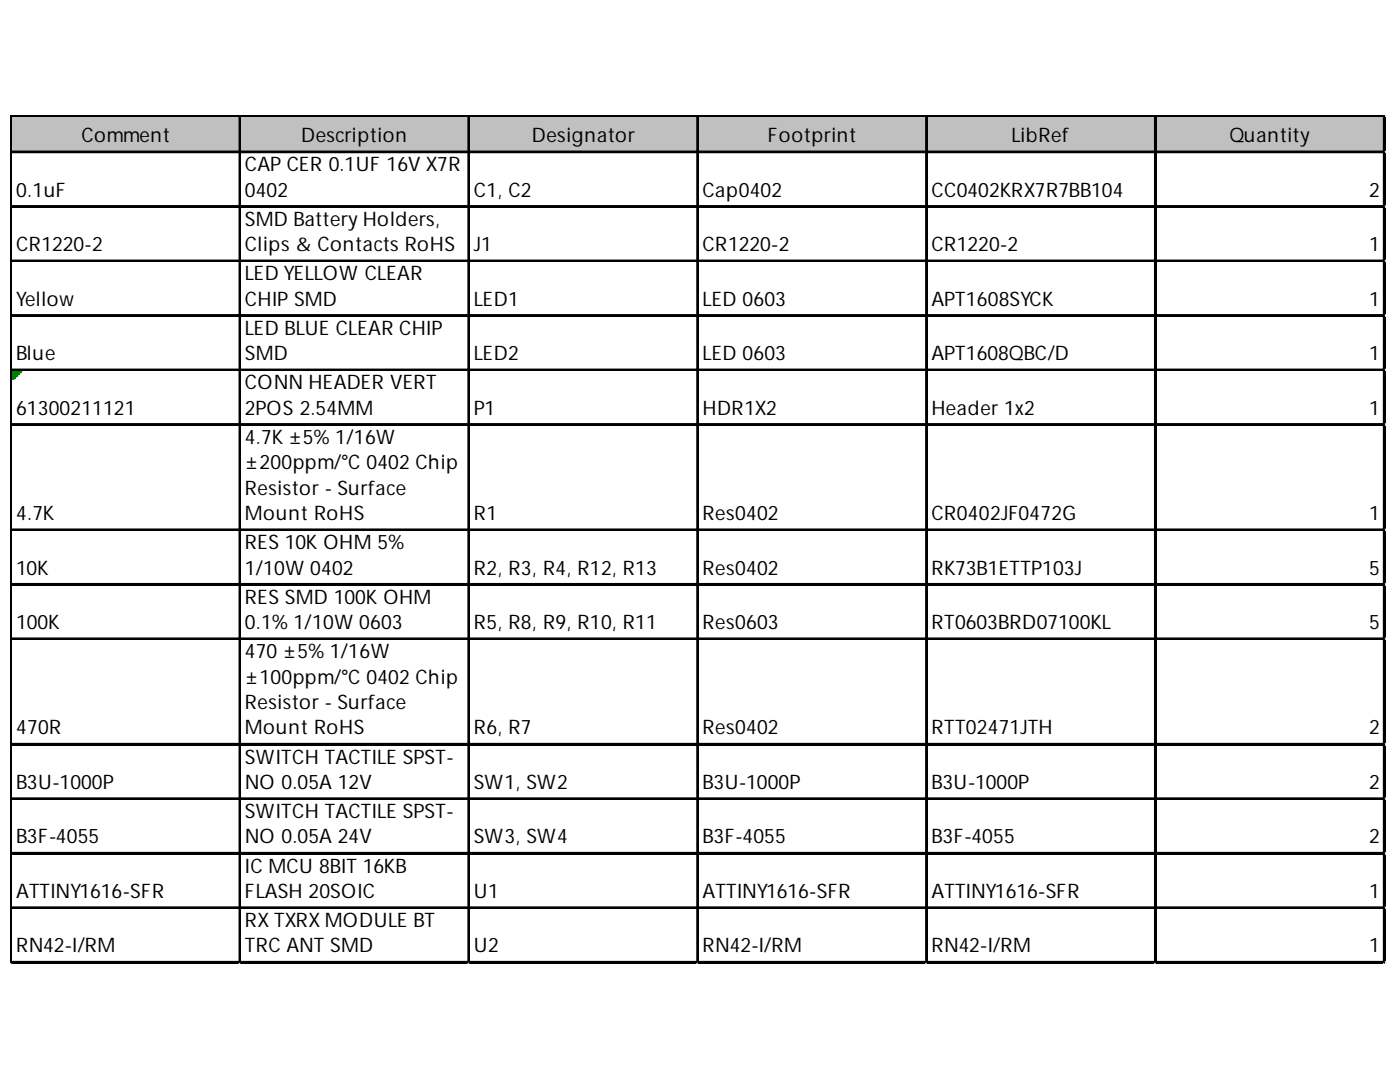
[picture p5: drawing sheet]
<svg xmlns="http://www.w3.org/2000/svg" width="279mm" height="216mm" viewBox="0 0 279 216" stroke-linecap="round" stroke-linejoin="round" font-family="sans-serif">
<defs><g id="words">
<g font-size="4">
<text x="16.2" y="28.4">Comment</text>
<text x="60.1" y="28.4">Description</text>
<text x="106.1" y="28.4">Designator</text>
<text x="153.3" y="28.4">Footprint</text>
<text x="201.8" y="28.4">LibRef</text>
<text x="245.3" y="28.4">Quantity</text>
<text x="48.9" y="34.2">CAP CER 0.1UF 16V X7R</text>
<text x="3.2" y="39.2">0.1uF</text>
<text x="48.9" y="39.2">0402</text>
<text x="94.5" y="39.2">C1, C2</text>
<text x="140.2" y="39.2">Cap0402</text>
<text x="185.9" y="39.2">CC0402KRX7R7BB104</text>
<text x="273.3" y="39.2">2</text>
<text x="48.9" y="45">SMD Battery Holders,</text>
<text x="3.2" y="50.1">CR1220-2</text>
<text x="48.9" y="50.1">Clips &amp; Contacts RoHS</text>
<text x="94.5" y="50.1">J1</text>
<text x="140.2" y="50.1">CR1220-2</text>
<text x="185.9" y="50.1">CR1220-2</text>
<text x="273.3" y="50.1">1</text>
<text x="48.9" y="55.9">LED YELLOW CLEAR</text>
<text x="3.2" y="61">Yellow</text>
<text x="48.9" y="61">CHIP SMD</text>
<text x="94.5" y="61">LED1</text>
<text x="140.2" y="61">LED 0603</text>
<text x="185.9" y="61">APT1608SYCK</text>
<text x="273.3" y="61">1</text>
<text x="3.2" y="71.9">Blue</text>
<text x="48.9" y="66.8">LED BLUE CLEAR CHIP</text>
<text x="48.9" y="71.9">SMD</text>
<text x="94.5" y="71.9">LED2</text>
<text x="140.2" y="71.9">LED 0603</text>
<text x="185.9" y="71.9">APT1608QBC/D</text>
<text x="273.3" y="71.9">1</text>
<text x="48.9" y="77.7">CONN HEADER VERT</text>
<text x="3.2" y="82.7">61300211121</text>
<text x="48.9" y="82.7">2POS 2.54MM</text>
<text x="94.5" y="82.7">P1</text>
<text x="140.2" y="82.7">HDR1X2</text>
<text x="185.9" y="82.7">Header 1x2</text>
<text x="273.3" y="82.7">1</text>
<text x="48.9" y="88.5">4.7K ±5% 1/16W</text>
<text x="48.9" y="93.6">±200ppm/°C 0402 Chip</text>
<text x="48.9" y="98.7">Resistor - Surface</text>
<text x="3.2" y="103.8">4.7K</text>
<text x="48.9" y="103.8">Mount RoHS</text>
<text x="94.5" y="103.8">R1</text>
<text x="140.2" y="103.8">Res0402</text>
<text x="185.9" y="103.8">CR0402JF0472G</text>
<text x="273.3" y="103.8">1</text>
<text x="48.9" y="109.6">RES 10K OHM 5%</text>
<text x="3.2" y="114.6">10K</text>
<text x="48.9" y="114.6">1/10W 0402</text>
<text x="94.5" y="114.6">R2, R3, R4, R12, R13</text>
<text x="140.2" y="114.6">Res0402</text>
<text x="185.9" y="114.6">RK73B1ETTP103J</text>
<text x="273.3" y="114.6">5</text>
<text x="3.2" y="125.5">100K</text>
<text x="48.9" y="120.4">RES SMD 100K OHM</text>
<text x="48.9" y="125.5">0.1% 1/10W 0603</text>
<text x="94.5" y="125.5">R5, R8, R9, R10, R11</text>
<text x="140.2" y="125.5">Res0603</text>
<text x="185.9" y="125.5">RT0603BRD07100KL</text>
<text x="273.3" y="125.5">5</text>
<text x="48.9" y="131.3">470 ±5% 1/16W</text>
<text x="48.9" y="136.4">±100ppm/°C 0402 Chip</text>
<text x="48.9" y="141.5">Resistor - Surface</text>
<text x="3.2" y="146.5">470R</text>
<text x="48.9" y="146.5">Mount RoHS</text>
<text x="94.5" y="146.5">R6, R7</text>
<text x="140.2" y="146.5">Res0402</text>
<text x="185.9" y="146.5">RTT02471JTH</text>
<text x="273.3" y="146.5">2</text>
<text x="48.9" y="152.3">SWITCH TACTILE SPST-</text>
<text x="3.2" y="157.4">B3U-1000P</text>
<text x="48.9" y="157.4">NO 0.05A 12V</text>
<text x="94.5" y="157.4">SW1, SW2</text>
<text x="140.2" y="157.4">B3U-1000P</text>
<text x="185.9" y="157.4">B3U-1000P</text>
<text x="273.3" y="157.4">2</text>
<text x="48.9" y="163.2">SWITCH TACTILE SPST-</text>
<text x="3.2" y="168.3">B3F-4055</text>
<text x="48.9" y="168.3">NO 0.05A 24V</text>
<text x="94.5" y="168.3">SW3, SW4</text>
<text x="140.2" y="168.3">B3F-4055</text>
<text x="185.9" y="168.3">B3F-4055</text>
<text x="273.3" y="168.3">2</text>
<text x="3.2" y="179.2">ATTINY1616-SFR</text>
<text x="48.9" y="174.1">IC MCU 8BIT 16KB</text>
<text x="48.9" y="179.2">FLASH 20SOIC</text>
<text x="94.5" y="179.2">U1</text>
<text x="140.2" y="179.2">ATTINY1616-SFR</text>
<text x="185.9" y="179.2">ATTINY1616-SFR</text>
<text x="273.3" y="179.2">1</text>
<text x="48.9" y="185">RX TXRX MODULE BT</text>
<text x="3.2" y="190.1">RN42-I/RM</text>
<text x="48.9" y="190.1">TRC ANT SMD</text>
<text x="94.5" y="190.1">U2</text>
<text x="140.2" y="190.1">RN42-I/RM</text>
<text x="185.9" y="190.1">RN42-I/RM</text>
<text x="273.3" y="190.1">1</text>
</g>
</g></defs>
<path d="M2.4 23.3h274.1v7.3h-274.1z" fill="#c0c0c0"/>
<path d="M2.5 74.1h1.8" fill="none" stroke="#008000" stroke-width=".36"/>
<path d="M2.5 74.1h1.8v.4h-1.8z" fill="#008000"/>
<path d="M2.5 74.5h1.4" fill="none" stroke="#008000" stroke-width=".36"/>
<path d="M2.5 74.5h1.4v.3h-1.4z" fill="#008000"/>
<path d="M2.5 74.8h1.1" fill="none" stroke="#008000" stroke-width=".36"/>
<path d="M2.5 74.8h1.1v.4h-1.1z" fill="#008000"/>
<path d="M2.5 75.2h.7" fill="none" stroke="#008000" stroke-width=".36"/>
<path d="M2.5 75.2h.7v.3h-.7z" fill="#008000"/>
<path d="M2.5 75.5h.3" fill="none" stroke="#008000" stroke-width=".36"/>
<path d="M2.5 75.5h.3v.4h-.3z" fill="#008000"/>
<g fill="none" stroke="#000" stroke-width=".36">
<path d="M2.1 23v169.3M2.3 23v169.3M2.5 23h274M2.5 23.2h274M2.5 30.2h274M2.5 30.4h274M47.8 23.3v169M48 23.3v169M93.5 23.3v169M93.6 23.3v169M139.1 23.3v169M139.3 23.3v169"/>
<path d="M184.8 23.3v169M185 23.3v169M230.5 23.3v169M230.7 23.3v169M276.2 23.3v169M276.3 23.3v169M2.5 41.1h274M2.5 41.3h274M2.5 52h274M2.5 52.2h274M2.5 62.8h274M2.5 63h274"/>
<path d="M2.5 73.7h274M2.5 73.9h274M2.5 84.6h274M2.5 84.8h274M2.5 105.6h274M2.5 105.8h274M2.5 116.5h274M2.5 116.7h274M2.5 127.4h274M2.5 127.6h274M2.5 148.4h274M2.5 148.6h274"/>
<path d="M2.5 159.3h274M2.5 159.5h274M2.5 170.2h274M2.5 170.3h274M2.5 181h274M2.5 181.2h274M2.5 191.9h274M2.5 192.1h274"/>
</g>
<path d="M2.1 192.3h.1" fill="none" stroke="#d4d4d4" stroke-width=".36"/>
<path d="M2.1 192.3h.4z" fill="#d4d4d4"/>
<path d="M47.8 192.3h.1" fill="none" stroke="#d4d4d4" stroke-width=".36"/>
<path d="M47.8 192.3h.3z" fill="#d4d4d4"/>
<path d="M93.5 192.3h.1" fill="none" stroke="#d4d4d4" stroke-width=".36"/>
<path d="M93.5 192.3h.3z" fill="#d4d4d4"/>
<path d="M139.1 192.3h.1" fill="none" stroke="#d4d4d4" stroke-width=".36"/>
<path d="M139.1 192.3h.4z" fill="#d4d4d4"/>
<path d="M184.8 192.3h.1" fill="none" stroke="#d4d4d4" stroke-width=".36"/>
<path d="M184.8 192.3h.4z" fill="#d4d4d4"/>
<path d="M230.5 192.3h.1" fill="none" stroke="#d4d4d4" stroke-width=".36"/>
<path d="M230.5 192.3h.3z" fill="#d4d4d4"/>
<path d="M276.2 192.3h.1" fill="none" stroke="#d4d4d4" stroke-width=".36"/>
<path d="M276.2 192.3h.3z" fill="#d4d4d4"/>
<path d="M276.5 23h.1" fill="none" stroke="#d4d4d4" stroke-width=".36"/>
<path d="M276.5 23l.1 .3z" fill="#d4d4d4"/>
<path d="M276.5 30.2h.1" fill="none" stroke="#d4d4d4" stroke-width=".36"/>
<path d="M276.5 30.2l.1 .4z" fill="#d4d4d4"/>
<path d="M276.5 41.1h.1" fill="none" stroke="#d4d4d4" stroke-width=".36"/>
<path d="M276.5 41.1l.1 .4z" fill="#d4d4d4"/>
<path d="M276.5 52h.1" fill="none" stroke="#d4d4d4" stroke-width=".36"/>
<path d="M276.5 52l.1 .3z" fill="#d4d4d4"/>
<path d="M276.5 62.8h.1" fill="none" stroke="#d4d4d4" stroke-width=".36"/>
<path d="M276.5 62.8l.1 .4z" fill="#d4d4d4"/>
<path d="M276.5 73.7h.1" fill="none" stroke="#d4d4d4" stroke-width=".36"/>
<path d="M276.5 73.7l.1 .4z" fill="#d4d4d4"/>
<path d="M276.5 84.6h.1" fill="none" stroke="#d4d4d4" stroke-width=".36"/>
<path d="M276.5 84.6l.1 .4z" fill="#d4d4d4"/>
<path d="M276.5 105.6h.1" fill="none" stroke="#d4d4d4" stroke-width=".36"/>
<path d="M276.5 105.6l.1 .4z" fill="#d4d4d4"/>
<path d="M276.5 116.5h.1" fill="none" stroke="#d4d4d4" stroke-width=".36"/>
<path d="M276.5 116.5l.1 .4z" fill="#d4d4d4"/>
<path d="M276.5 127.4h.1" fill="none" stroke="#d4d4d4" stroke-width=".36"/>
<path d="M276.5 127.4l.1 .3z" fill="#d4d4d4"/>
<path d="M276.5 148.4h.1" fill="none" stroke="#d4d4d4" stroke-width=".36"/>
<path d="M276.5 148.4l.1 .4z" fill="#d4d4d4"/>
<path d="M276.5 159.3h.1" fill="none" stroke="#d4d4d4" stroke-width=".36"/>
<path d="M276.5 159.3l.1 .3z" fill="#d4d4d4"/>
<path d="M276.5 170.2h.1" fill="none" stroke="#d4d4d4" stroke-width=".36"/>
<path d="M276.5 170.2l.1 .3z" fill="#d4d4d4"/>
<path d="M276.5 181h.1" fill="none" stroke="#d4d4d4" stroke-width=".36"/>
<path d="M276.5 181l.1 .4z" fill="#d4d4d4"/>
<path d="M276.5 191.9h.1" fill="none" stroke="#d4d4d4" stroke-width=".36"/>
<path d="M276.5 191.9l.1 .4z" fill="#d4d4d4"/>
<use href="#words"/>
</svg>
